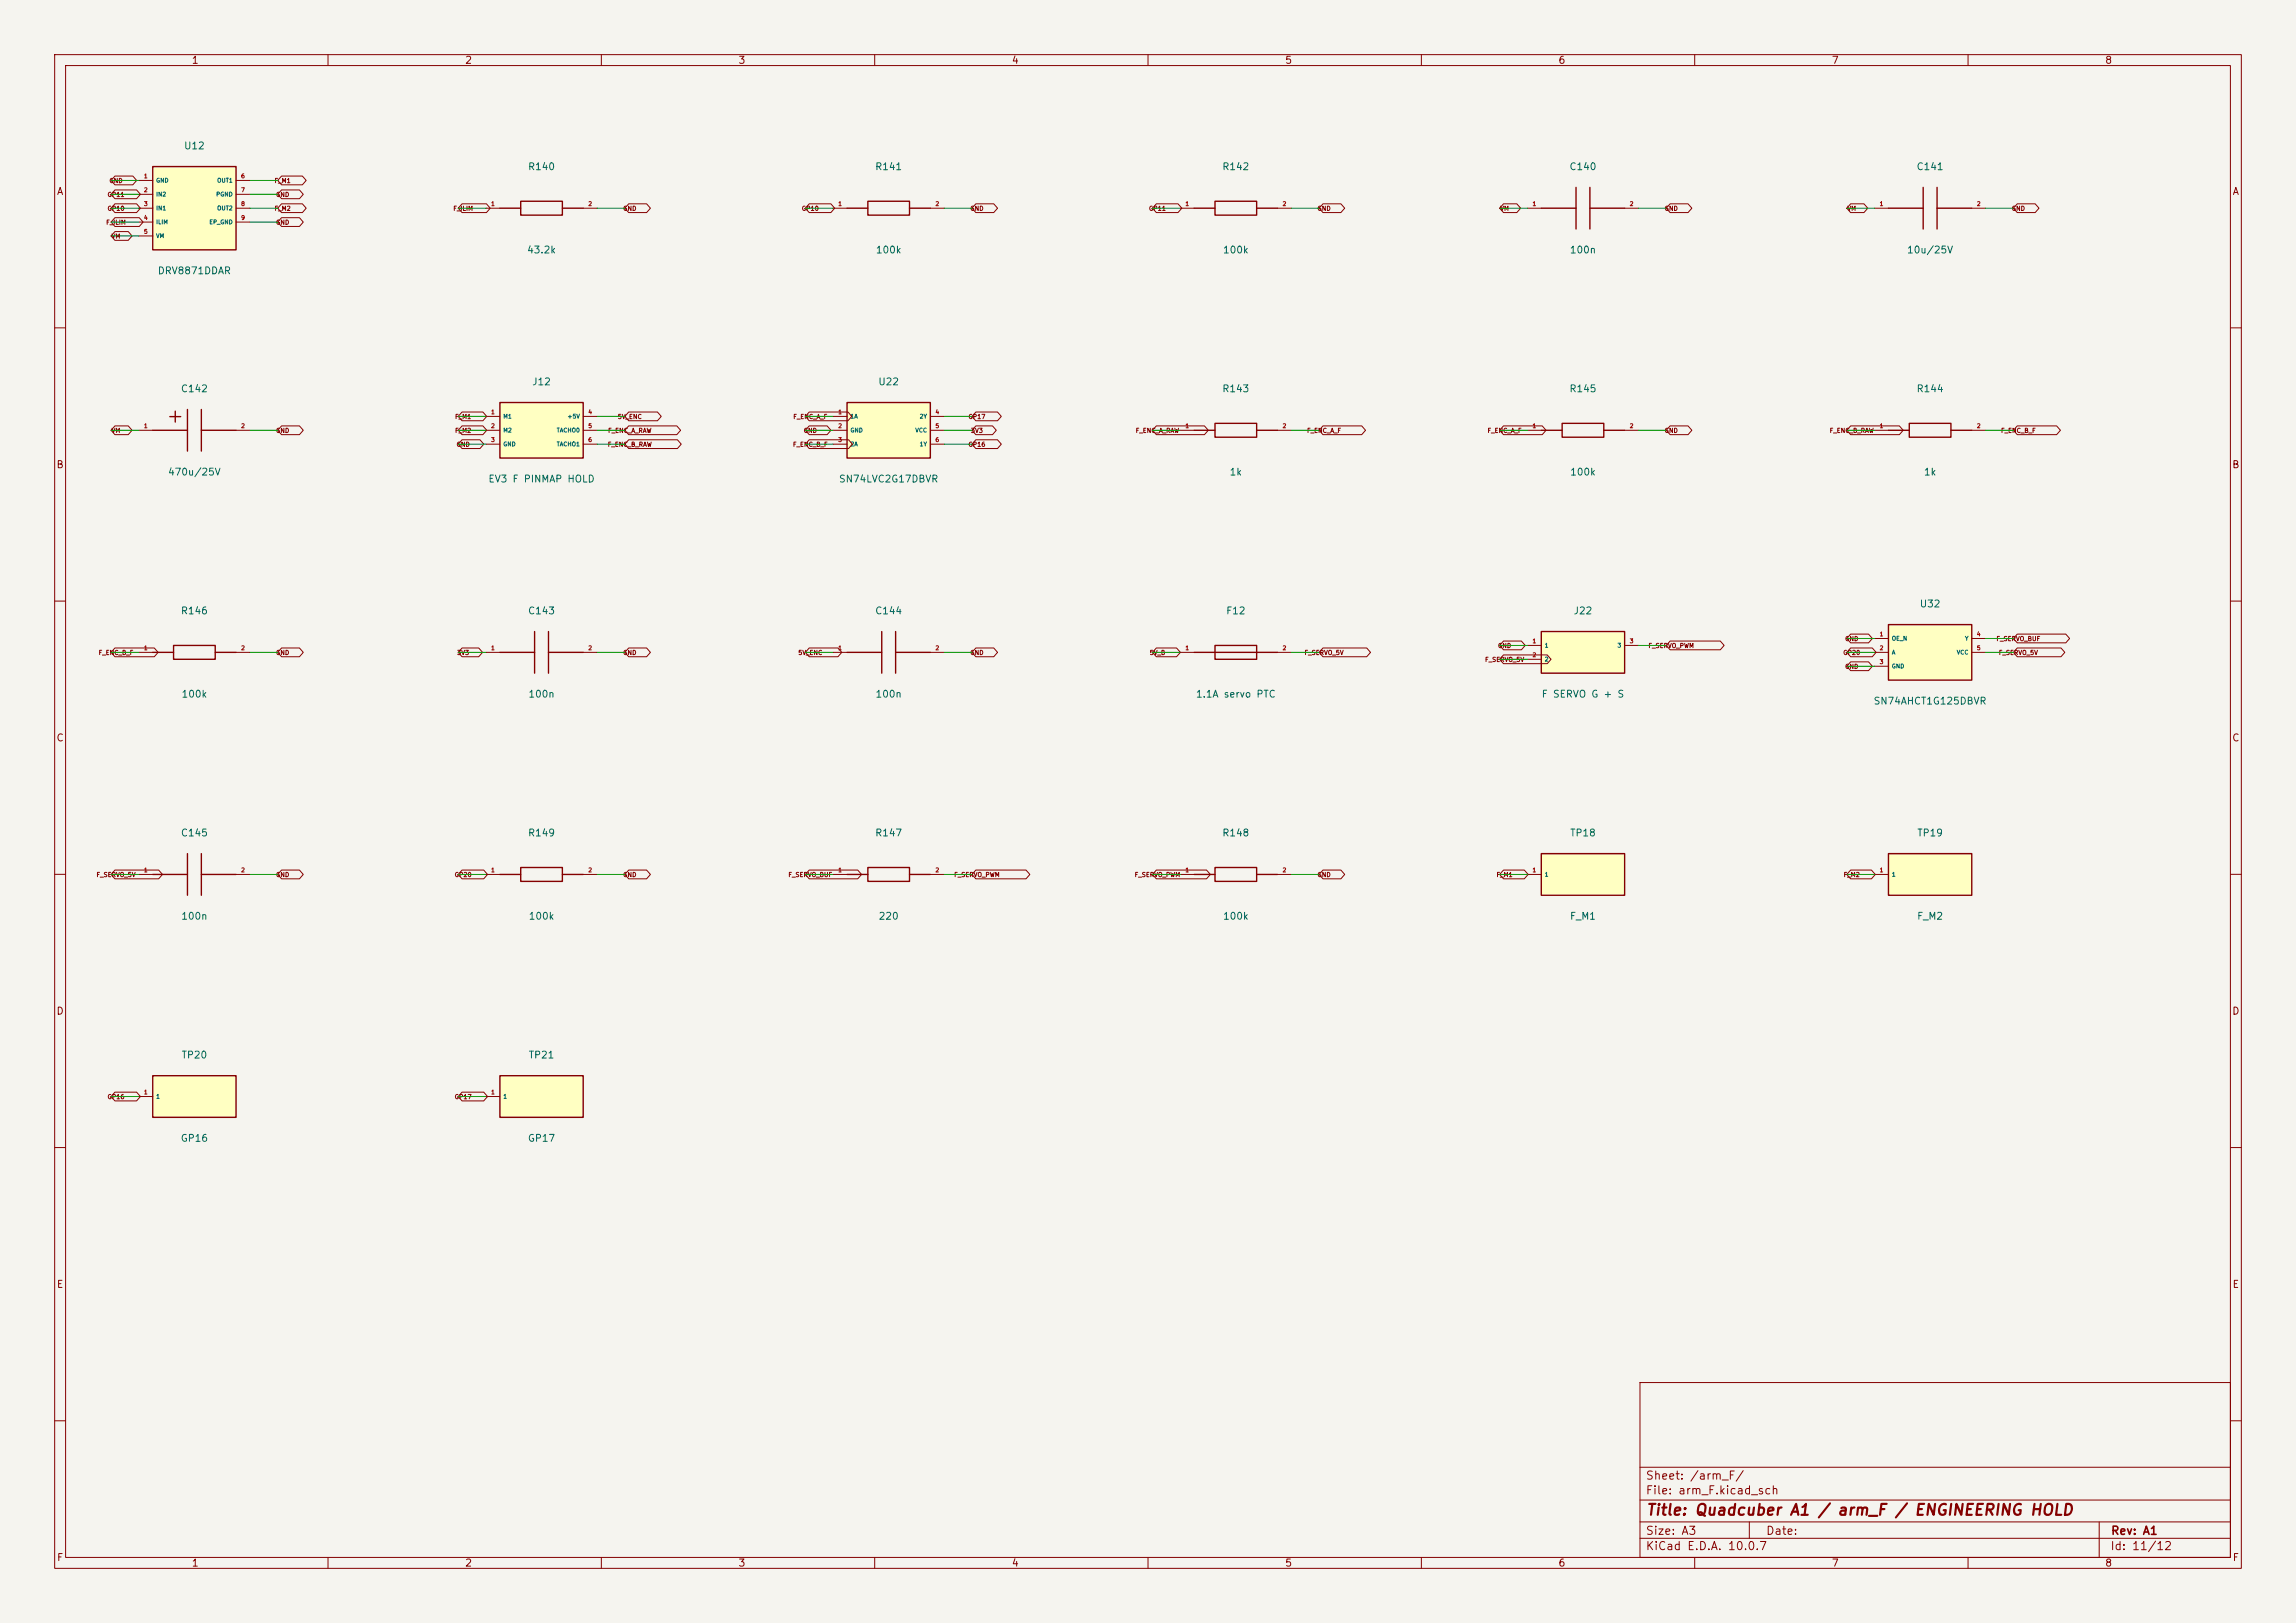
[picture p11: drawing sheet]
<svg xmlns="http://www.w3.org/2000/svg" width="420mm" height="297mm" viewBox="0 0 420 297" stroke-linecap="round" stroke-linejoin="round" font-family="sans-serif">
<defs><g id="words">
<text font-size="2" fill="#840000" x="301" y="277.8">Title: Quadcuber A1 / arm_F / ENGINEERING HOLD</text>
<g font-size="1.5" fill="#840000">
<text x="300.9" y="273.8">File: arm_F.kicad_sch</text>
<text x="300.9" y="271.1">Sheet: /arm_F/</text>
<text x="300.9" y="281.2">Size: A3</text>
<text x="322.9" y="281.2">Date:</text>
<text x="386" y="281.2">Rev: A1</text>
<text x="300.9" y="284">KiCad E.D.A. 10.0.7</text>
<text x="385.9" y="284">Id: 11/12</text>
</g>
<g font-size="1.3" fill="#840000">
<text x="35" y="12">1</text>
<text x="85" y="12">2</text>
<text x="135" y="12">3</text>
<text x="185" y="12">4</text>
<text x="235" y="12">5</text>
<text x="285" y="12">6</text>
<text x="335" y="12">7</text>
<text x="385" y="12">8</text>
<text x="10.3" y="36">A</text>
<text x="408.3" y="36">A</text>
<text x="10.2" y="86">B</text>
<text x="408.2" y="86">B</text>
<text x="10.2" y="136">C</text>
<text x="408.2" y="136">C</text>
<text x="10.2" y="186">D</text>
<text x="408.2" y="186">D</text>
<text x="10.3" y="236">E</text>
<text x="408.3" y="236">E</text>
<text x="10.3" y="286">F</text>
<text x="35" y="287">1</text>
<text x="85" y="287">2</text>
<text x="135" y="287">3</text>
<text x="185" y="287">4</text>
<text x="235" y="287">5</text>
<text x="285" y="287">6</text>
<text x="335" y="287">7</text>
<text x="385" y="287">8</text>
<text x="408.3" y="286">F</text>
</g>
<g font-size="1.3" fill="#006464">
<text x="33.6" y="27.6">U12</text>
<text x="96.5" y="31.4">R140</text>
<text x="160" y="31.4">R141</text>
<text x="223.5" y="31.4">R142</text>
<text x="287" y="31.4">C140</text>
<text x="350.5" y="31.4">C141</text>
<text x="96.3" y="46.7">43.2k</text>
<text x="160.1" y="46.7">100k</text>
<text x="223.6" y="46.7">100k</text>
<text x="287" y="46.7">100n</text>
<text x="348.7" y="46.7">10u/25V</text>
<text x="28.8" y="50.5">DRV8871DDAR</text>
<text x="97.2" y="70.8">J12</text>
<text x="160.6" y="70.8">U22</text>
<text x="33" y="72.1">C142</text>
<text x="223.5" y="72.1">R143</text>
<text x="287" y="72.1">R145</text>
<text x="350.5" y="72.1">R144</text>
<text x="30.6" y="87.3">470u/25V</text>
<text x="89.2" y="88.6">EV3 F PINMAP HOLD</text>
<text x="153.4" y="88.6">SN74LVC2G17DBVR</text>
<text x="224.8" y="87.3">1k</text>
<text x="287.1" y="87.3">100k</text>
<text x="351.8" y="87.3">1k</text>
<text x="33" y="112.7">R146</text>
<text x="96.5" y="112.7">C143</text>
<text x="160" y="112.7">C144</text>
<text x="224.2" y="112.7">F12</text>
<text x="287.7" y="112.7">J22</text>
<text x="351.1" y="111.5">U32</text>
<text x="33.1" y="128">100k</text>
<text x="96.5" y="128">100n</text>
<text x="160" y="128">100n</text>
<text x="218.6" y="128">1.1A servo PTC</text>
<text x="281.9" y="128">F SERVO G + S</text>
<text x="342.6" y="129.2">SN74AHCT1G125DBVR</text>
<text x="33" y="153.4">C145</text>
<text x="96.5" y="153.4">R149</text>
<text x="160" y="153.4">R147</text>
<text x="223.5" y="153.4">R148</text>
<text x="287.1" y="153.4">TP18</text>
<text x="350.6" y="153.4">TP19</text>
<text x="33" y="168.6">100n</text>
<text x="96.6" y="168.6">100k</text>
<text x="160.6" y="168.6">220</text>
<text x="223.6" y="168.6">100k</text>
<text x="287.1" y="168.6">F_M1</text>
<text x="350.6" y="168.6">F_M2</text>
<text x="33.1" y="194">TP20</text>
<text x="96.6" y="194">TP21</text>
<text x="33" y="209.2">GP16</text>
<text x="96.5" y="209.2">GP17</text>
</g>
<g font-size=".8" fill="#840000">
<text x="19.9" y="33.7">GND</text>
<text x="50.1" y="33.7">F_M1</text>
<text x="19.3" y="41.3">F_ILIM</text>
<text x="19.6" y="36.2">GP11</text>
<text x="19.6" y="38.8">GP10</text>
<text x="50.1" y="38.8">F_M2</text>
<text x="50.4" y="36.2">GND</text>
<text x="50.4" y="41.3">GND</text>
<text x="82.8" y="38.8">F_ILIM</text>
<text x="113.9" y="38.8">GND</text>
<text x="146.6" y="38.8">GP10</text>
<text x="177.4" y="38.8">GND</text>
<text x="210.1" y="38.8">GP11</text>
<text x="240.9" y="38.8">GND</text>
<text x="274.3" y="38.8">VM</text>
<text x="304.4" y="38.8">GND</text>
<text x="337.8" y="38.8">VM</text>
<text x="367.9" y="38.8">GND</text>
<text x="20.3" y="43.8">VM</text>
<text x="83.2" y="76.9">F_M1</text>
<text x="112.9" y="76.9">5V_ENC</text>
<text x="145" y="76.9">F_ENC_A_F</text>
<text x="177.1" y="76.9">GP17</text>
<text x="20.3" y="79.4">VM</text>
<text x="50.4" y="79.4">GND</text>
<text x="83.2" y="79.4">F_M2</text>
<text x="83.4" y="81.9">GND</text>
<text x="111.1" y="81.9">F_ENC_B_RAW</text>
<text x="111.1" y="79.4">F_ENC_A_RAW</text>
<text x="145" y="81.9">F_ENC_B_F</text>
<text x="146.9" y="79.4">GND</text>
<text x="177.1" y="81.9">GP16</text>
<text x="177.5" y="79.4">3V3</text>
<text x="207.7" y="79.4">F_ENC_A_RAW</text>
<text x="239" y="79.4">F_ENC_A_F</text>
<text x="272" y="79.4">F_ENC_A_F</text>
<text x="304.4" y="79.4">GND</text>
<text x="334.6" y="79.4">F_ENC_B_RAW</text>
<text x="365.9" y="79.4">F_ENC_B_F</text>
<text x="273.9" y="118.8">GND</text>
<text x="301.4" y="118.8">F_SERVO_PWM</text>
<text x="337.4" y="117.5">GND</text>
<text x="365.1" y="117.5">F_SERVO_BUF</text>
<text x="18" y="120">F_ENC_B_F</text>
<text x="50.4" y="120">GND</text>
<text x="83.5" y="120">3V3</text>
<text x="113.9" y="120">GND</text>
<text x="145.9" y="120">5V_ENC</text>
<text x="177.4" y="120">GND</text>
<text x="210.2" y="120">5V_B</text>
<text x="238.5" y="120">F_SERVO_5V</text>
<text x="271.6" y="121.3">F_SERVO_5V</text>
<text x="337.1" y="120">GP20</text>
<text x="337.4" y="122.6">GND</text>
<text x="365.5" y="120">F_SERVO_5V</text>
<text x="17.6" y="160.7">F_SERVO_5V</text>
<text x="50.4" y="160.7">GND</text>
<text x="83.1" y="160.7">GP20</text>
<text x="113.9" y="160.7">GND</text>
<text x="144.1" y="160.7">F_SERVO_BUF</text>
<text x="174.4" y="160.7">F_SERVO_PWM</text>
<text x="207.5" y="160.7">F_SERVO_PWM</text>
<text x="240.9" y="160.7">GND</text>
<text x="273.7" y="160.7">F_M1</text>
<text x="337.2" y="160.7">F_M2</text>
<text x="19.6" y="201.3">GP16</text>
<text x="83.1" y="201.3">GP17</text>
</g>
<g font-size=".8" fill="#a90000">
<text x="26.2" y="32.8">1</text>
<text x="26.2" y="35.3">2</text>
<text x="44" y="32.8">6</text>
<text x="44" y="35.3">7</text>
<text x="26.2" y="37.9">3</text>
<text x="26.2" y="40.4">4</text>
<text x="44" y="37.9">8</text>
<text x="44" y="40.4">9</text>
<text x="89.7" y="37.9">1</text>
<text x="107.5" y="37.9">2</text>
<text x="153.2" y="37.9">1</text>
<text x="171" y="37.9">2</text>
<text x="216.7" y="37.9">1</text>
<text x="234.5" y="37.9">2</text>
<text x="280.2" y="37.9">1</text>
<text x="298" y="37.9">2</text>
<text x="343.7" y="37.9">1</text>
<text x="361.5" y="37.9">2</text>
<text x="26.2" y="43">5</text>
<text x="89.7" y="76">1</text>
<text x="107.5" y="76">4</text>
<text x="153.2" y="76">1</text>
<text x="171" y="76">4</text>
<text x="26.2" y="78.5">1</text>
<text x="44" y="78.5">2</text>
<text x="89.7" y="78.5">2</text>
<text x="89.7" y="81.1">3</text>
<text x="107.5" y="78.5">5</text>
<text x="107.5" y="81.1">6</text>
<text x="153.2" y="78.5">2</text>
<text x="153.2" y="81.1">3</text>
<text x="171" y="78.5">5</text>
<text x="171" y="81.1">6</text>
<text x="216.7" y="78.5">1</text>
<text x="234.5" y="78.5">2</text>
<text x="280.2" y="78.5">1</text>
<text x="298" y="78.5">2</text>
<text x="343.7" y="78.5">1</text>
<text x="361.5" y="78.5">2</text>
<text x="26.2" y="119.2">1</text>
<text x="44" y="119.2">2</text>
<text x="89.7" y="119.2">1</text>
<text x="107.5" y="119.2">2</text>
<text x="153.2" y="119.2">1</text>
<text x="171" y="119.2">2</text>
<text x="216.7" y="119.2">1</text>
<text x="234.5" y="119.2">2</text>
<text x="280.2" y="117.9">1</text>
<text x="298" y="117.9">3</text>
<text x="343.7" y="116.6">1</text>
<text x="343.7" y="119.2">2</text>
<text x="361.5" y="116.6">4</text>
<text x="361.5" y="119.2">5</text>
<text x="280.2" y="120.4">2</text>
<text x="343.7" y="121.7">3</text>
<text x="26.2" y="159.8">1</text>
<text x="44" y="159.8">2</text>
<text x="89.7" y="159.8">1</text>
<text x="107.5" y="159.8">2</text>
<text x="153.2" y="159.8">1</text>
<text x="171" y="159.8">2</text>
<text x="216.7" y="159.8">1</text>
<text x="234.5" y="159.8">2</text>
<text x="280.2" y="159.8">1</text>
<text x="343.7" y="159.8">1</text>
<text x="26.2" y="200.4">1</text>
<text x="89.7" y="200.4">1</text>
</g>
<g font-size=".8" fill="#006464">
<text x="28.5" y="33.6">GND</text>
<text x="39.6" y="33.6">OUT1</text>
<text x="28.5" y="36.1">IN2</text>
<text x="28.5" y="38.7">IN1</text>
<text x="28.5" y="41.2">ILIM</text>
<text x="38.2" y="41.2">EP_GND</text>
<text x="39.5" y="36.1">PGND</text>
<text x="39.6" y="38.7">OUT2</text>
<text x="28.5" y="43.7">VM</text>
<text x="92" y="76.8">M1</text>
<text x="103.7" y="76.8">+5V</text>
<text x="155.5" y="76.8">1A</text>
<text x="168.1" y="76.8">2Y</text>
<text x="92" y="79.3">M2</text>
<text x="92" y="81.8">GND</text>
<text x="101.7" y="79.3">TACHO0</text>
<text x="101.7" y="81.8">TACHO1</text>
<text x="155.5" y="79.3">GND</text>
<text x="155.5" y="81.8">2A</text>
<text x="167.4" y="79.3">VCC</text>
<text x="168.1" y="81.8">1Y</text>
<text x="282.5" y="118.7">1</text>
<text x="295.8" y="118.7">3</text>
<text x="346" y="117.4">OE_N</text>
<text x="346" y="119.9">A</text>
<text x="357.9" y="119.9">VCC</text>
<text x="359.4" y="117.4">Y</text>
<text x="282.5" y="121.2">2</text>
<text x="346" y="122.5">GND</text>
<text x="282.5" y="160.6">1</text>
<text x="346" y="160.6">1</text>
<text x="28.5" y="201.2">1</text>
<text x="92" y="201.2">1</text>
</g>
</g></defs>
<path d="M0 0h420v297h-420z" fill="#f5f4ef" stroke="#f5f4ef" stroke-width=".18"/>
<g fill="none" stroke="#840000" stroke-width=".18">
<path d="M10 10h400v277h-400zM12 12h396v273h-396zM60 10v2M110 10v2M160 10v2M210 10v2M260 10v2M310 10v2M360 10v2M215.9 38.1h2.5M233.7 38.1h2.5M10 60h2"/>
<path d="M408 60h2M10 110h2M408 110h2M10 160h2M408 160h2M10 210h2M408 210h2M300 253h108v32h-108zM10 260h2M300 278.5h108M300 274.5h108M300 268.5h108"/>
<path d="M320 278.5v3M384 278.5v6.5M408 260h2M60 285v2M110 285v2M160 285v2M210 285v2M260 285v2M300 281.5h108M310 285v2M360 285v2"/>
</g>
<path d="M218.4 38.1h3.8M222.2 36.8h7.7v2.6h-7.7zM229.9 38.1h3.8" fill="none" stroke="#840000" stroke-width=".25"/>
<path d="M154.9 73.7h15.3v10.1h-15.3z" fill="#ffffc2"/>
<path d="M281.9 38.1h6.4M288.3 34.3v7.6M290.8 38.1h6.4M290.8 34.3v7.6M154.9 73.7h15.3v10.1h-15.3zM91.4 119.4h6.4M97.8 115.6v7.6M100.3 119.4h6.4M100.3 115.6v7.6" fill="none" stroke="#840000" stroke-width=".25"/>
<path d="M279.4 38.1h2.5M297.2 38.1h2.5M152.4 76.2h2.5M152.4 78.7h2.5M170.2 76.2h2.5M170.2 78.7h2.5M152.4 81.3h2.5M170.2 81.3h2.5M88.9 119.4h2.5M106.7 119.4h2.5" fill="none" stroke="#840000" stroke-width=".18"/>
<path d="M345.4 156.2h15.3v7.6h-15.3z" fill="#ffffc2"/>
<path d="M158.7 158.8h7.7v2.5h-7.7zM222.2 158.8h7.7v2.5h-7.7zM345.4 156.2h15.3v7.6h-15.3zM154.9 160h3.8M166.4 160h3.8M218.4 160h3.8M229.9 160h3.8" fill="none" stroke="#840000" stroke-width=".25"/>
<path d="M152.4 160h2.5M170.2 160h2.5M215.9 160h2.5M233.7 160h2.5M342.9 160h2.5" fill="none" stroke="#840000" stroke-width=".18"/>
<path d="M27.9 30.5h15.3v15.2h-15.3z" fill="#ffffc2"/>
<g fill="none" stroke="#840000" stroke-width=".25">
<path d="M27.9 30.5h15.3v15.2h-15.3zM91.4 38.1h3.8M95.2 36.8h7.7v2.6h-7.7zM102.9 38.1h3.8M345.4 38.1h6.4M351.8 34.3v7.6M354.3 38.1h6.4M354.3 34.3v7.6M345.4 78.7h3.8M349.2 77.5h7.7v2.5h-7.7zM356.9 78.7h3.8M95.2 158.8h7.7v2.5h-7.7z"/>
<path d="M91.4 160h3.8M102.9 160h3.8"/>
</g>
<g fill="none" stroke="#840000" stroke-width=".18">
<path d="M25.4 33h2.5M25.4 35.6h2.5M25.4 38.1h2.5M43.2 33h2.5M43.2 35.6h2.5M43.2 38.1h2.5M88.9 38.1h2.5M106.7 38.1h2.5M342.9 38.1h2.5M360.7 38.1h2.5M25.4 40.6h2.5M25.4 43.2h2.5"/>
<path d="M43.2 40.6h2.5M342.9 78.7h2.5M360.7 78.7h2.5M88.9 160h2.5M106.7 160h2.5"/>
</g>
<path d="M91.4 196.9h15.3v7.6h-15.3z" fill="#ffffc2"/>
<path d="M154.9 38.1h3.8M158.7 36.8h7.7v2.6h-7.7zM166.4 38.1h3.8M27.9 78.7h6.4M31.1 76.2h2M32.1 75.2v2M34.3 74.9v7.7M36.8 78.7h6.4M36.8 74.9v7.7M91.4 196.9h15.3v7.6h-15.3z" fill="none" stroke="#840000" stroke-width=".25"/>
<path d="M152.4 38.1h2.5M170.2 38.1h2.5M25.4 78.7h2.5M43.2 78.7h2.5M88.9 200.7h2.5" fill="none" stroke="#840000" stroke-width=".18"/>
<path d="M91.4 73.7h15.3v10.1h-15.3z" fill="#ffffc2"/>
<g fill="none" stroke="#840000" stroke-width=".25">
<path d="M91.4 73.7h15.3v10.1h-15.3zM218.4 78.7h3.8M222.2 77.5h7.7v2.5h-7.7zM229.9 78.7h3.8M281.9 78.7h3.8M285.7 77.5h7.7v2.5h-7.7zM293.4 78.7h3.8M27.9 119.4h3.8M31.7 118.1h7.7v2.6h-7.7zM39.4 119.4h3.8M154.9 119.4h6.4M161.3 115.6v7.6"/>
<path d="M163.8 119.4h6.4M163.8 115.6v7.6M34.3 156.2v7.6M36.8 156.2v7.6M27.9 160h6.4M36.8 160h6.4"/>
</g>
<g fill="none" stroke="#840000" stroke-width=".18">
<path d="M88.9 76.2h2.5M88.9 78.7h2.5M106.7 76.2h2.5M106.7 78.7h2.5M215.9 78.7h2.5M233.7 78.7h2.5M279.4 78.7h2.5M297.2 78.7h2.5M88.9 81.3h2.5M106.7 81.3h2.5M25.4 119.4h2.5M43.2 119.4h2.5"/>
<path d="M152.4 119.4h2.5M170.2 119.4h2.5M25.4 160h2.5M43.2 160h2.5"/>
</g>
<path d="M345.4 114.3h15.3v10.2h-15.3z" fill="#ffffc2"/>
<path d="M345.4 114.3h15.3v10.2h-15.3z" fill="none" stroke="#840000" stroke-width=".25"/>
<path d="M342.9 116.8h2.5M342.9 119.4h2.5M360.7 116.8h2.5M360.7 119.4h2.5M342.9 121.9h2.5" fill="none" stroke="#840000" stroke-width=".18"/>
<path d="M27.9 196.9h15.3v7.6h-15.3z" fill="#ffffc2"/>
<path d="M218.4 119.4h15.3M222.2 118.1h7.7v2.6h-7.7zM27.9 196.9h15.3v7.6h-15.3z" fill="none" stroke="#840000" stroke-width=".25"/>
<path d="M215.9 119.4h2.5M233.7 119.4h2.5M25.4 200.7h2.5" fill="none" stroke="#840000" stroke-width=".18"/>
<path d="M281.9 115.6h15.3v7.6h-15.3z" fill="#ffffc2"/>
<path d="M281.9 115.6h15.3v7.6h-15.3z" fill="none" stroke="#840000" stroke-width=".25"/>
<path d="M279.4 118.1h2.5M297.2 118.1h2.5M279.4 120.7h2.5" fill="none" stroke="#840000" stroke-width=".18"/>
<path d="M281.9 156.2h15.3v7.6h-15.3z" fill="#ffffc2"/>
<path d="M281.9 156.2h15.3v7.6h-15.3z" fill="none" stroke="#840000" stroke-width=".25"/>
<g fill="none" stroke="#840000" stroke-width=".18">
<path d="M21 34.8h4l.7 .8-.7 .8h-4l-.7-.8zM21 39.8h4.5l.7 .8-.7 .8h-4.5l-.7-.8zM21 37.3h4l.7 .8-.7 .8h-4l-.7-.8zM21 32.2h3.3l.7 .8-.7 .8h-3.3l-.7-.8zM51.5 34.8h3.3l.7 .8-.7 .8h-3.3l-.7-.8zM51.5 39.8h3.3l.7 .8-.7 .8h-3.3l-.7-.8zM51.5 37.3h3.8l.7 .8-.7 .8h-3.8l-.7-.8zM51.5 32.2h3.8l.7 .8-.7 .8h-3.8l-.7-.8zM84.5 37.3h4.5l.7 .8-.7 .8h-4.5l-.7-.8zM115 37.3h3.3l.7 .8-.7 .8h-3.3l-.7-.8zM148 37.3h4l.7 .8-.7 .8h-4l-.7-.8zM178.5 37.3h3.3l.7 .8-.7 .8h-3.3l-.7-.8z"/>
<path d="M211.5 37.3h4l.7 .8-.7 .8h-4l-.7-.8zM242 37.3h3.3l.7 .8-.7 .8h-3.3l-.7-.8zM275 37.3h2.5l.7 .8-.7 .8h-2.5l-.7-.8zM305.5 37.3h3.3l.7 .8-.7 .8h-3.3l-.7-.8zM338.5 37.3h2.5l.7 .8-.7 .8h-2.5l-.7-.8zM369 37.3h3.3l.7 .8-.7 .8h-3.3l-.7-.8zM21 42.4h2.5l.7 .8-.7 .8h-2.5l-.7-.8zM21 77.9h2.5l.7 .8-.7 .8h-2.5l-.7-.8zM51.5 77.9h3.3l.7 .8-.7 .8h-3.3l-.7-.8zM84.5 77.9h3.8l.7 .8-.7 .8h-3.8l-.7-.8zM84.5 75.4h3.8l.7 .8-.7 .8h-3.8l-.7-.8zM115 75.4h5.3l.7 .8-.7 .8h-5.3l-.7-.8z"/>
<path d="M115 77.9h8.8l.7 .8-.7 .8h-8.8l-.7-.8zM148 75.4h7.1l.7 .8-.7 .8h-7.1l-.7-.8zM148 77.9h3.3l.7 .8-.7 .8h-3.3l-.7-.8zM178.5 77.9h3l.7 .8-.7 .8h-3l-.7-.8zM178.5 75.4h4l.7 .8-.7 .8h-4l-.7-.8zM211.5 77.9h8.8l.7 .8-.7 .8h-8.8l-.7-.8zM242 77.9h7.1l.7 .8-.7 .8h-7.1l-.7-.8zM275 77.9h7.1l.7 .8-.7 .8h-7.1l-.7-.8zM305.5 77.9h3.3l.7 .8-.7 .8h-3.3l-.7-.8zM338.5 77.9h8.9l.7 .8-.7 .8h-8.9l-.7-.8zM369 77.9h7.2l.7 .8-.7 .8h-7.2l-.7-.8zM84.5 80.5h3.3l.7 .8-.7 .8h-3.3l-.7-.8z"/>
<path d="M115 80.5h8.9l.7 .8-.7 .8h-8.9l-.7-.8zM148 80.5h7.2l.7 .8-.7 .8h-7.2l-.7-.8zM178.5 80.5h4l.7 .8-.7 .8h-4l-.7-.8zM21 118.6h7.2l.7 .8-.7 .8h-7.2l-.7-.8zM51.5 118.6h3.3l.7 .8-.7 .8h-3.3l-.7-.8zM84.5 118.6h3.1l.7 .8-.7 .8h-3.1l-.7-.8zM115 118.6h3.3l.7 .8-.7 .8h-3.3l-.7-.8zM148 118.6h5.3l.7 .8-.7 .8h-5.3l-.7-.8zM178.5 118.6h3.3l.7 .8-.7 .8h-3.3l-.7-.8zM211.5 118.6h3.7l.7 .8-.7 .8h-3.7l-.7-.8zM242 118.6h8l.7 .8-.7 .8h-8l-.7-.8zM275 117.3h3.3l.7 .8-.7 .8h-3.3l-.7-.8z"/>
<path d="M275 119.8h8l.7 .9-.7 .8h-8l-.7-.8zM305.5 117.3h9.2l.7 .8-.7 .8h-9.2l-.7-.8zM338.5 118.6h4l.7 .8-.7 .8h-4l-.7-.8zM338.5 116h3.3l.7 .8-.7 .8h-3.3l-.7-.8zM369 116h8.9l.7 .8-.7 .8h-8.9l-.7-.8zM369 118.6h8l.7 .8-.7 .8h-8l-.7-.8zM338.5 121.1h3.3l.7 .8-.7 .8h-3.3l-.7-.8zM21 159.2h8l.7 .8-.7 .8h-8l-.7-.8zM51.5 159.2h3.3l.7 .8-.7 .8h-3.3l-.7-.8zM84.5 159.2h4l.7 .8-.7 .8h-4l-.7-.8zM115 159.2h3.3l.7 .8-.7 .8h-3.3l-.7-.8zM148 159.2h8.9l.7 .8-.7 .8h-8.9l-.7-.8z"/>
<path d="M178.5 159.2h9.2l.7 .8-.7 .8h-9.2l-.7-.8zM211.5 159.2h9.2l.7 .8-.7 .8h-9.2l-.7-.8zM242 159.2h3.3l.7 .8-.7 .8h-3.3l-.7-.8zM275 159.2h3.8l.7 .8-.7 .8h-3.8l-.7-.8zM338.5 159.2h3.8l.7 .8-.7 .8h-3.8l-.7-.8zM279.4 160h2.5M21 199.9h4l.7 .8-.7 .8h-4l-.7-.8zM84.5 199.9h4l.7 .8-.7 .8h-4l-.7-.8z"/>
</g>
<g fill="none" stroke="#009600" stroke-width=".18">
<path d="M20.3 38.1h5.1M20.3 33h5.1M20.3 35.6h5.1M45.7 38.1h5.1M45.7 33h5.1M45.7 35.6h5.1M83.8 38.1h5.1M109.2 38.1h5.1M147.3 38.1h5.1M172.7 38.1h5.1M210.8 38.1h5.1M236.2 38.1h5.1"/>
<path d="M274.3 38.1h5.1M299.7 38.1h5.1M337.8 38.1h5.1M363.2 38.1h5.1M20.3 43.2h5.1M20.3 40.6h5.1M45.7 40.6h5.1M20.3 78.7h5.1M45.7 78.7h5.1M83.8 78.7h5.1M83.8 76.2h5.1M109.2 78.7h5.1"/>
<path d="M109.2 76.2h5.1M147.3 78.7h5.1M147.3 76.2h5.1M172.7 78.7h5.1M172.7 76.2h5.1M210.8 78.7h5.1M236.2 78.7h5.1M274.3 78.7h5.1M299.7 78.7h5.1M337.8 78.7h5.1M363.2 78.7h5.1M83.8 81.3h5.1"/>
<path d="M109.2 81.3h5.1M147.3 81.3h5.1M172.7 81.3h5.1M20.3 119.4h5.1M45.7 119.4h5.1M83.8 119.4h5.1M109.2 119.4h5.1M147.3 119.4h5.1M172.7 119.4h5.1M210.8 119.4h5.1M236.2 119.4h5.1M274.3 118.1h5.1"/>
<path d="M299.7 118.1h5.1M337.8 116.8h5.1M337.8 119.4h5.1M363.2 116.8h5.1M363.2 119.4h5.1M274.3 120.7h5.1M337.8 121.9h5.1M20.3 160h5.1M45.7 160h5.1M83.8 160h5.1M109.2 160h5.1M147.3 160h5.1"/>
<path d="M172.7 160h5.1M210.8 160h5.1M236.2 160h5.1M274.3 160h5.1M337.8 160h5.1M20.3 200.7h5.1M83.8 200.7h5.1"/>
</g>
<use href="#words"/>
</svg>
